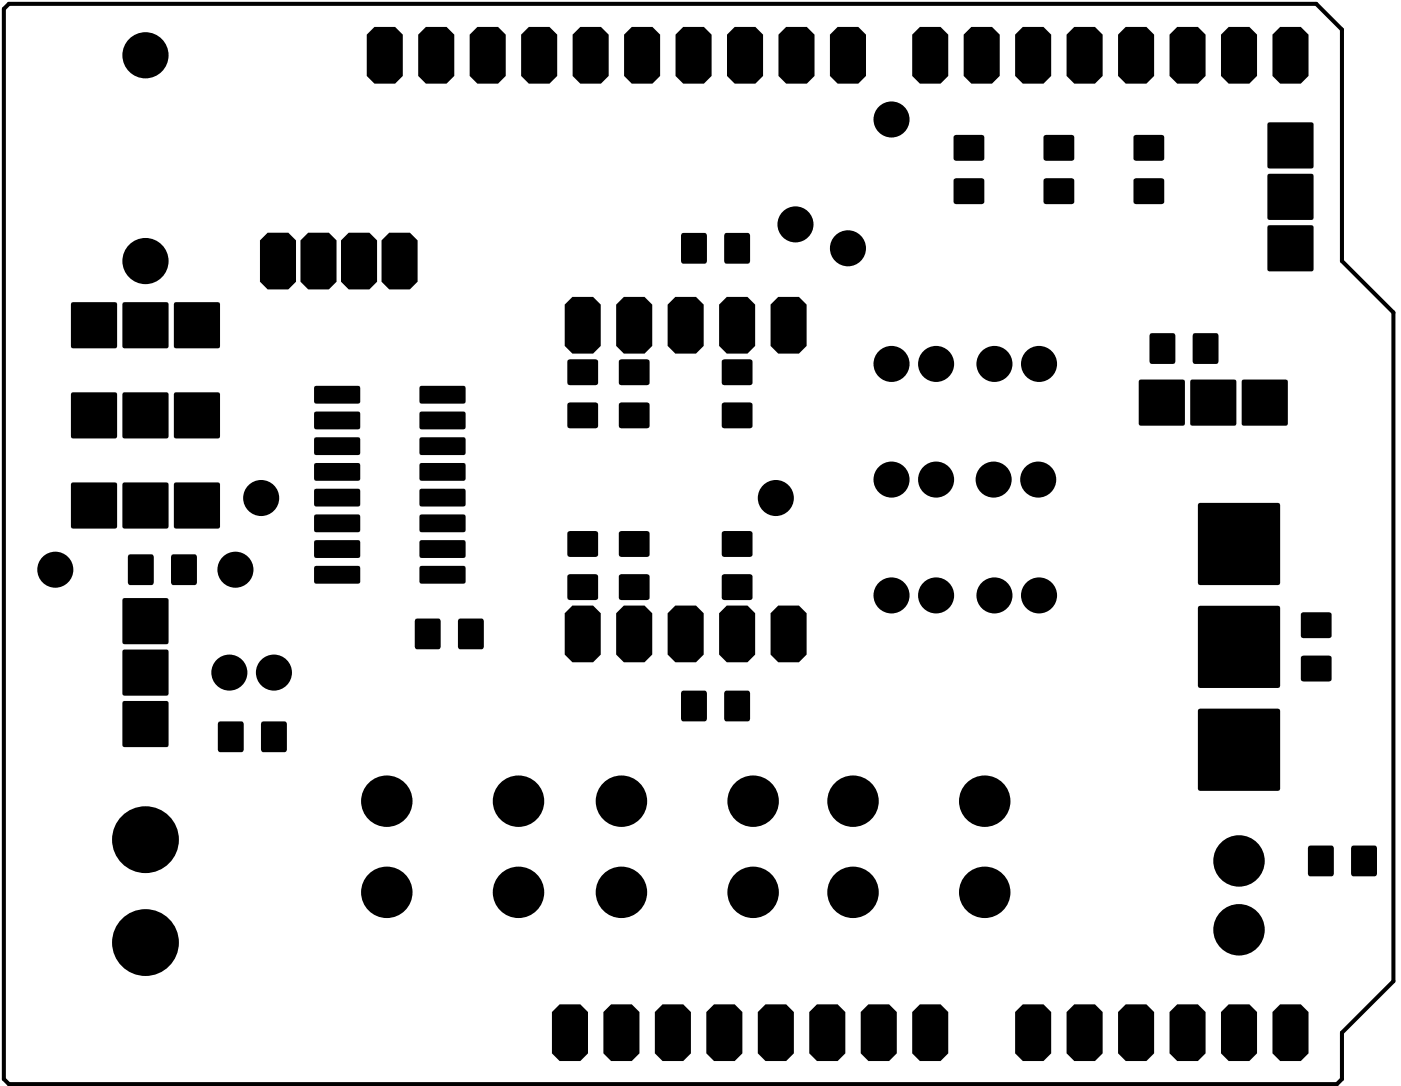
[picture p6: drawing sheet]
<svg xmlns="http://www.w3.org/2000/svg" width="69mm" height="54mm" viewBox="0 0 69 54" stroke-linecap="round" stroke-linejoin="round" font-family="sans-serif">
<g fill="#000">
<path d="M3.5 14.9h2.2v2.3h-2.2z" fill-rule="evenodd"/>
<path d="M6.1 14.9h2.2v2.3h-2.2z" fill-rule="evenodd"/>
<path d="M8.6 14.9h2.2v2.3h-2.2z" fill-rule="evenodd"/>
<path d="M13.2 11.5h1l.4 .4v2l-.4 .4h-1l-.4-.4v-2z" fill-rule="evenodd"/>
<path d="M15.2 11.5h1l.4 .4v2l-.4 .4h-1l-.4-.4v-2z" fill-rule="evenodd"/>
<path d="M15.5 19.1h2.2h.1v.8h-.1h-2.1l-.1-.1z" fill-rule="evenodd"/>
<path d="M17.2 11.5h1l.4 .4v2l-.4 .4h-1l-.4-.4v-2z" fill-rule="evenodd"/>
<path d="M18.5 1.3h1l.4 .4v2l-.4 .4h-1l-.4-.4v-2z" fill-rule="evenodd"/>
<path d="M19.2 11.5h1l.4 .4v2l-.4 .4h-1l-.4-.4v-2z" fill-rule="evenodd"/>
<path d="M21 1.3h1l.4 .4v2l-.4 .4h-1l-.4-.4v-2z" fill-rule="evenodd"/>
<path d="M20.7 19.1h2.2h.1v.8h-.1h-2.1l-.1-.1z" fill-rule="evenodd"/>
<path d="M23.6 1.3h1l.4 .4v2l-.4 .4h-1l-.4-.4v-2z" fill-rule="evenodd"/>
<path d="M26.1 1.3h1l.4 .4v2l-.4 .4h-1l-.4-.4v-2z" fill-rule="evenodd"/>
<path d="M28.2 14.7h1.1l.3 .3v2.1l-.3 .4h-1.1l-.3-.4v-2.1z" fill-rule="evenodd"/>
<path d="M28.6 1.3h1.1l.3 .4v2l-.3 .4h-1.1l-.3-.4v-2z" fill-rule="evenodd"/>
<path d="M28 17.8h1.5v1.2h-1.5z" fill-rule="evenodd"/>
<path d="M30.8 14.7h1l.4 .3v2.1l-.4 .4h-1l-.4-.4v-2.1z" fill-rule="evenodd"/>
<path d="M31.2 1.3h1l.4 .4v2l-.4 .4h-1l-.4-.4v-2z" fill-rule="evenodd"/>
<path d="M30.6 17.8h1.4v1.2h-1.4z" fill-rule="evenodd"/>
<path d="M33.3 14.7h1l.4 .3v2.1l-.4 .4h-1l-.4-.4v-2.1z" fill-rule="evenodd"/>
<path d="M33.7 1.3h1l.4 .4v2l-.4 .4h-1l-.4-.4v-2z" fill-rule="evenodd"/>
<path d="M33.6 11.5h1.2v1.5h-1.2z" fill-rule="evenodd"/>
<path d="M35.9 14.7h1l.4 .3v2.1l-.4 .4h-1l-.4-.4v-2.1z" fill-rule="evenodd"/>
<path d="M35.8 11.5h1.2v1.5h-1.2z" fill-rule="evenodd"/>
<path d="M36.3 1.3h1l.4 .4v2l-.4 .4h-1l-.4-.4v-2z" fill-rule="evenodd"/>
<path d="M35.6 17.8h1.5v1.2h-1.5z" fill-rule="evenodd"/>
<path d="M38.4 14.7h1l.4 .3v2.1l-.4 .4h-1l-.4-.4v-2.1z" fill-rule="evenodd"/>
<path d="M38.4 1.7l.4-.4h1l.4 .4v2l-.4 .4h-1l-.4-.4z" fill-rule="evenodd"/>
<path d="M41.3 1.3h1.1l.3 .4v2l-.3 .4h-1.1l-.3-.4v-2z" fill-rule="evenodd"/>
<path d="M45 1.7l.4-.4h1l.4 .4v2l-.4 .4h-1l-.4-.4z" fill-rule="evenodd"/>
<path d="M47.1 6.7h1.4v1.2h-1.4z" fill-rule="evenodd"/>
<path d="M47.1 8.8h1.4v1.2h-1.4z" fill-rule="evenodd"/>
<path d="M47.9 1.3h1.1l.3 .4v2l-.3 .4h-1.1l-.3-.4v-2z" fill-rule="evenodd"/>
<path d="M50.5 1.3h1l.4 .4v2l-.4 .4h-1l-.4-.4v-2z" fill-rule="evenodd"/>
<path d="M51.5 6.7h1.5v1.2h-1.5z" fill-rule="evenodd"/>
<path d="M51.5 8.8h1.5v1.2h-1.5z" fill-rule="evenodd"/>
<path d="M53 1.3h1l.4 .4v2l-.4 .4h-1l-.4-.4v-2z" fill-rule="evenodd"/>
<path d="M55.6 1.3h1l.4 .4v2l-.4 .4h-1l-.4-.4v-2z" fill-rule="evenodd"/>
<path d="M56 6.7h1.4v1.2h-1.4z" fill-rule="evenodd"/>
<path d="M56 8.8h1.4v1.2h-1.4z" fill-rule="evenodd"/>
<path d="M56.2 18.8h2.2v2.2h-2.2z" fill-rule="evenodd"/>
<path d="M56.8 16.5h1.2v1.4h-1.2z" fill-rule="evenodd"/>
<path d="M58.1 1.3h1l.4 .4v2l-.4 .4h-1l-.4-.4v-2z" fill-rule="evenodd"/>
<path d="M58.8 18.8h2.2v2.2h-2.2z" fill-rule="evenodd"/>
<path d="M58.9 16.5h1.2v1.4h-1.2z" fill-rule="evenodd"/>
<path d="M60.6 1.3h1.1l.3 .4v2l-.3 .4h-1.1l-.3-.4v-2z" fill-rule="evenodd"/>
<path d="M61.3 18.8h2.2v2.2h-2.2z" fill-rule="evenodd"/>
<path d="M63.2 1.3h1l.4 .4v2l-.4 .4h-1l-.4-.4v-2z" fill-rule="evenodd"/>
<path d="M62.6 6.1h2.2v2.2h-2.2z" fill-rule="evenodd"/>
<path d="M62.6 8.6h2.2v2.2h-2.2z" fill-rule="evenodd"/>
<path d="M62.6 11.1h2.2v2.3h-2.2z" fill-rule="evenodd"/>
<path d="M3.5 19.4h2.2v2.2h-2.2z" fill-rule="evenodd"/>
<path d="M3.5 23.8h2.2v2.3h-2.2z" fill-rule="evenodd"/>
<path d="M6.1 34.6h2.2v2.3h-2.2z" fill-rule="evenodd"/>
<path d="M6.1 32.1h2.2v2.2h-2.2z" fill-rule="evenodd"/>
<path d="M6.1 29.6h2.2v2.2h-2.2z" fill-rule="evenodd"/>
<path d="M6.3 27.4h1.2v1.5h-1.2z" fill-rule="evenodd"/>
<path d="M6.1 19.4h2.2v2.2h-2.2z" fill-rule="evenodd"/>
<path d="M6.1 23.8h2.2v2.3h-2.2z" fill-rule="evenodd"/>
<path d="M8.5 27.4h1.2v1.5h-1.2z" fill-rule="evenodd"/>
<path d="M8.6 19.4h2.2v2.2h-2.2z" fill-rule="evenodd"/>
<path d="M8.6 23.8h2.2v2.3h-2.2z" fill-rule="evenodd"/>
<path d="M10.8 35.6h1.2v1.5h-1.2z" fill-rule="evenodd"/>
<path d="M12.9 35.6h1.2v1.5h-1.2z" fill-rule="evenodd"/>
<path d="M15.5 28l2.2-.1 .1 .1v.7l-.1 .1h-2.1l-.1-.1z" fill-rule="evenodd"/>
<path d="M15.5 26.7h2.2l.1 .1v.7h-.1h-2.1l-.1-.1z" fill-rule="evenodd"/>
<path d="M15.5 25.4h2.2l.1 .1v.7l-.1 .1h-2.1l-.1-.1z" fill-rule="evenodd"/>
<path d="M15.5 24.2l2.2-.1 .1 .1v.7l-.1 .1h-2.1l-.1-.1z" fill-rule="evenodd"/>
<path d="M15.5 22.9h2.2l.1 .1v.7h-.1h-2.1l-.1-.1z" fill-rule="evenodd"/>
<path d="M15.5 21.6h2.2l.1 .1v.7l-.1 .1h-2.1l-.1-.1z" fill-rule="evenodd"/>
<path d="M15.5 20.3h2.2l.1 .1v.7l-.1 .1h-2.1l-.1-.1z" fill-rule="evenodd"/>
<path d="M20.5 30.6h1.2v1.4h-1.2z" fill-rule="evenodd"/>
<path d="M22.6 30.6h1.2v1.4h-1.2z" fill-rule="evenodd"/>
<path d="M20.7 20.3h2.2l.1 .1v.7l-.1 .1h-2.1l-.1-.1z" fill-rule="evenodd"/>
<path d="M20.7 21.6h2.2l.1 .1v.7l-.1 .1h-2.1l-.1-.1z" fill-rule="evenodd"/>
<path d="M20.7 22.9h2.2l.1 .1v.7h-.1h-2.1l-.1-.1z" fill-rule="evenodd"/>
<path d="M20.7 24.2l2.2-.1 .1 .1v.7l-.1 .1h-2.1l-.1-.1z" fill-rule="evenodd"/>
<path d="M20.7 25.4h2.2l.1 .1v.7l-.1 .1h-2.1l-.1-.1z" fill-rule="evenodd"/>
<path d="M20.7 26.7h2.2l.1 .1v.7h-.1h-2.1l-.1-.1z" fill-rule="evenodd"/>
<path d="M20.7 28l2.2-.1 .1 .1v.7l-.1 .1h-2.1l-.1-.1z" fill-rule="evenodd"/>
<path d="M28 26.3h1.5v1.2h-1.5z" fill-rule="evenodd"/>
<path d="M28 28.4h1.5v1.2h-1.5z" fill-rule="evenodd"/>
<path d="M28.2 29.9h1.1l.3 .4v2l-.3 .4h-1.1l-.3-.4v-2z" fill-rule="evenodd"/>
<path d="M28 19.9h1.5v1.2h-1.5z" fill-rule="evenodd"/>
<path d="M30.6 26.3h1.4v1.2h-1.4z" fill-rule="evenodd"/>
<path d="M30.6 28.4h1.4v1.2h-1.4z" fill-rule="evenodd"/>
<path d="M30.8 29.9h1l.4 .4v2l-.4 .4h-1l-.4-.4v-2z" fill-rule="evenodd"/>
<path d="M30.6 19.9h1.4v1.2h-1.4z" fill-rule="evenodd"/>
<path d="M33.3 29.9h1l.4 .4v2l-.4 .4h-1l-.4-.4v-2z" fill-rule="evenodd"/>
<path d="M33.6 34.1h1.2v1.5h-1.2z" fill-rule="evenodd"/>
<path d="M35.6 26.3h1.5v1.2h-1.5z" fill-rule="evenodd"/>
<path d="M35.6 28.4h1.5v1.2h-1.5z" fill-rule="evenodd"/>
<path d="M35.9 29.9h1l.4 .4v2l-.4 .4h-1l-.4-.4v-2z" fill-rule="evenodd"/>
<path d="M35.8 34.1h1.2v1.5h-1.2z" fill-rule="evenodd"/>
<path d="M35.6 19.9h1.5v1.2h-1.5z" fill-rule="evenodd"/>
<path d="M38.4 29.9h1l.4 .4v2l-.4 .4h-1l-.4-.4v-2z" fill-rule="evenodd"/>
<path d="M59.1 35h4v4h-4z" fill-rule="evenodd"/>
<path d="M59.1 24.9h4v4h-4z" fill-rule="evenodd"/>
<path d="M59.1 29.9h4v4h-4z" fill-rule="evenodd"/>
<path d="M64.2 30.3h1.5v1.2h-1.5z" fill-rule="evenodd"/>
<path d="M64.2 32.4h1.5v1.2h-1.5z" fill-rule="evenodd"/>
<path d="M27.6 49.6h1l.4 .4v2l-.4 .4h-1l-.4-.4v-2z" fill-rule="evenodd"/>
<path d="M30.2 49.6h1l.4 .4v2l-.4 .4h-1l-.4-.4v-2z" fill-rule="evenodd"/>
<path d="M32.7 49.6h1l.4 .4v2l-.4 .4h-1l-.4-.4v-2z" fill-rule="evenodd"/>
<path d="M35.2 49.6h1.1l.3 .4v2l-.3 .4h-1.1l-.3-.4v-2z" fill-rule="evenodd"/>
<path d="M37.8 49.6h1l.4 .4v2l-.4 .4h-1l-.4-.4v-2z" fill-rule="evenodd"/>
<path d="M40.3 49.6h1l.4 .4v2l-.4 .4h-1l-.4-.4v-2z" fill-rule="evenodd"/>
<path d="M42.9 49.6h1l.4 .4v2l-.4 .4h-1l-.4-.4v-2z" fill-rule="evenodd"/>
<path d="M45.4 49.6h1l.4 .4v2l-.4 .4h-1l-.4-.4v-2z" fill-rule="evenodd"/>
<path d="M50.5 49.6h1l.4 .4v2l-.4 .4h-1l-.4-.4v-2z" fill-rule="evenodd"/>
<path d="M53 49.6h1l.4 .4v2l-.4 .4h-1l-.4-.4v-2z" fill-rule="evenodd"/>
<path d="M55.6 49.6h1l.4 .4v2l-.4 .4h-1l-.4-.4v-2z" fill-rule="evenodd"/>
<path d="M58.1 49.6h1l.4 .4v2l-.4 .4h-1l-.4-.4v-2z" fill-rule="evenodd"/>
<path d="M60.6 49.6h1.1l.3 .4v2l-.3 .4h-1.1l-.3-.4v-2z" fill-rule="evenodd"/>
<path d="M63.2 49.6h1l.4 .4v2l-.4 .4h-1l-.4-.4v-2z" fill-rule="evenodd"/>
<path d="M64.6 41.8h1.2v1.4h-1.2z" fill-rule="evenodd"/>
<path d="M66.7 41.8h1.2v1.4h-1.2z" fill-rule="evenodd"/>
<circle cx="7.2" cy="2.7" r="1.14"/>
<circle cx="7.2" cy="12.9" r="1.14"/>
<circle cx="39.3" cy="11.1" r=".89"/>
<circle cx="41.8" cy="12.3" r=".89"/>
<circle cx="44" cy="18" r=".89"/>
<circle cx="44" cy="5.9" r=".89"/>
<circle cx="46.2" cy="18" r=".89"/>
<circle cx="49.1" cy="18" r=".89"/>
<circle cx="51.3" cy="18" r=".89"/>
<circle cx="2.7" cy="28.1" r=".89"/>
<circle cx="11.3" cy="33.2" r=".89"/>
<circle cx="11.6" cy="28.1" r=".89"/>
<circle cx="12.9" cy="24.6" r=".89"/>
<circle cx="13.5" cy="33.2" r=".89"/>
<circle cx="19.1" cy="39.6" r="1.27"/>
<circle cx="25.6" cy="39.6" r="1.27"/>
<circle cx="30.7" cy="39.6" r="1.27"/>
<circle cx="37.2" cy="39.6" r="1.27"/>
<circle cx="38.3" cy="24.6" r=".89"/>
<circle cx="42.1" cy="39.6" r="1.27"/>
<circle cx="44" cy="23.7" r=".89"/>
<circle cx="44" cy="29.4" r=".89"/>
<circle cx="46.2" cy="29.4" r=".89"/>
<circle cx="46.2" cy="23.7" r=".89"/>
<circle cx="48.6" cy="39.6" r="1.27"/>
<circle cx="49" cy="23.7" r=".89"/>
<circle cx="49.1" cy="29.4" r=".89"/>
<circle cx="51.2" cy="23.7" r=".89"/>
<circle cx="51.3" cy="29.4" r=".89"/>
<circle cx="7.2" cy="46.5" r="1.65"/>
<circle cx="7.2" cy="41.5" r="1.65"/>
<circle cx="19.1" cy="44.1" r="1.27"/>
<circle cx="25.6" cy="44.1" r="1.27"/>
<circle cx="30.7" cy="44.1" r="1.27"/>
<circle cx="37.2" cy="44.1" r="1.27"/>
<circle cx="42.1" cy="44.1" r="1.27"/>
<circle cx="48.6" cy="44.1" r="1.27"/>
<circle cx="61.1" cy="42.5" r="1.27"/>
<circle cx="61.1" cy="45.9" r="1.27"/>
</g>
<path d="M.4 .2h64.6l1.2 1.3v11.4l2.6 2.5v33l-2.6 2.6v2.3l-.2 .2h-65.6l-.2-.2v-52.9z" fill="none" stroke="#000" stroke-width=".2"/>
</svg>
